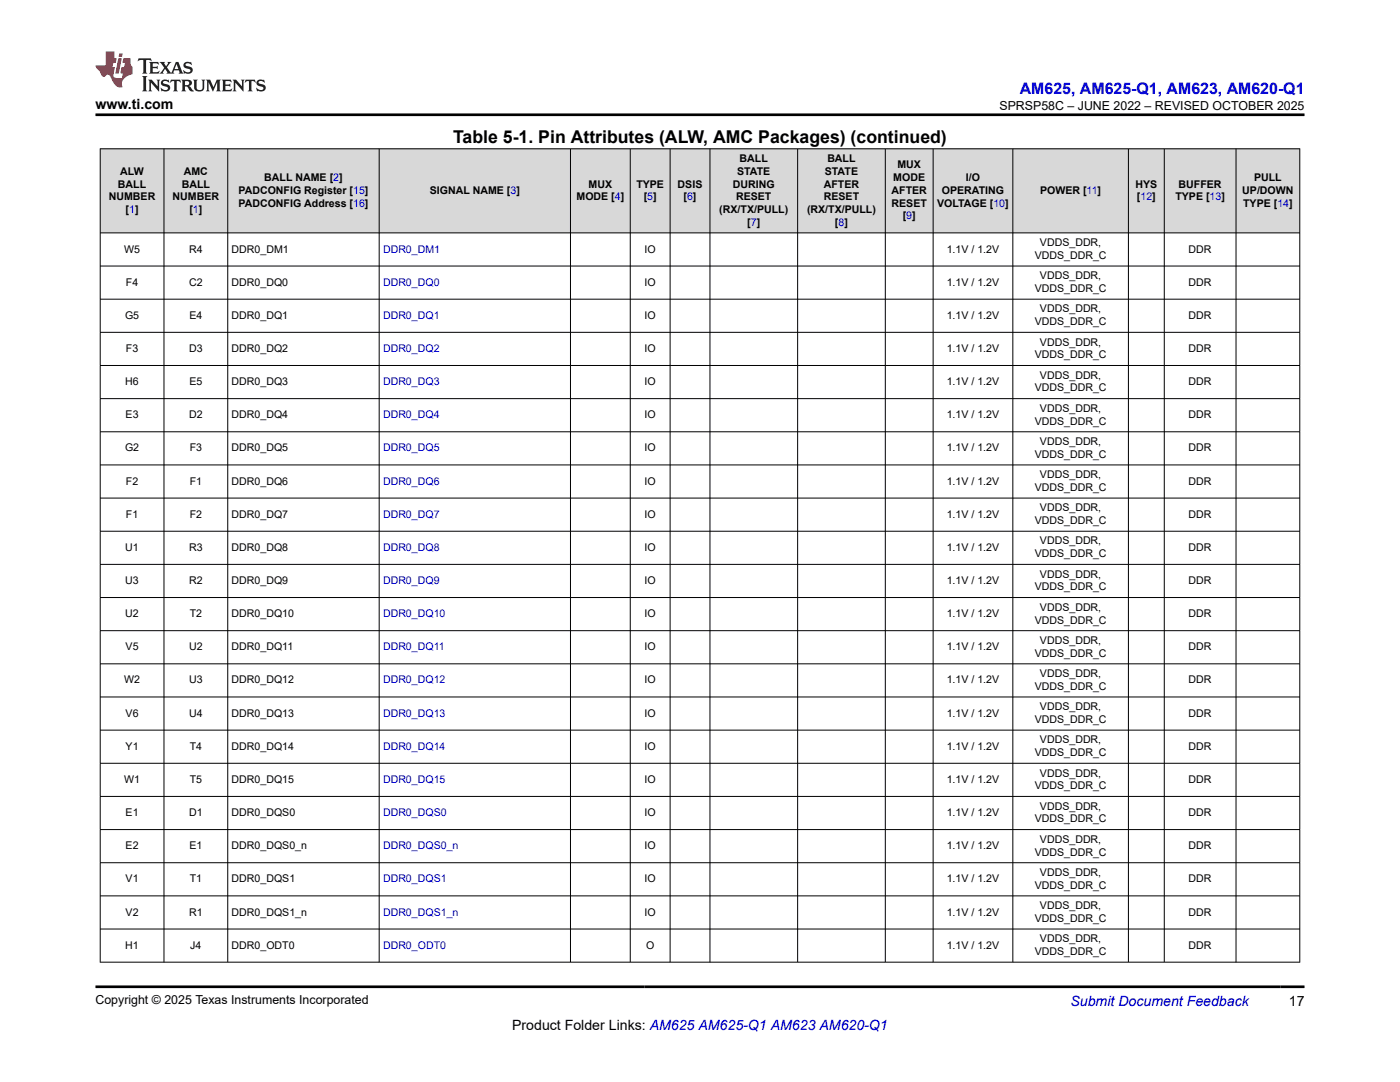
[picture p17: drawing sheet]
<svg xmlns="http://www.w3.org/2000/svg" width="279mm" height="216mm" viewBox="0 0 279 216" stroke-linecap="round" stroke-linejoin="round" font-family="sans-serif">
<defs><g id="words">
<text font-size="3.5" x="90.4" y="28.5">Table 5-1. Pin Attributes (ALW, AMC Packages) (continued)</text>
<text font-size="3.2" fill="#00f" x="203.5" y="18.7">AM625, AM625-Q1, AM623, AM620-Q1</text>
<g font-size="2.8">
<text x="19" y="21.8">www.ti.com</text>
<text x="257.2" y="200.7">17</text>
<text x="102.2" y="205.5">Product Folder Links: AM625 AM625-Q1 AM623 AM620-Q1</text>
</g>
<text font-size="2.8" fill="#00f" x="213.6" y="200.7">Submit Document Feedback</text>
<g font-size="2.5">
<text x="199.5" y="21.9">SPRSP58C – JUNE 2022 – REVISED OCTOBER 2025</text>
<text x="19" y="200.4">Copyright © 2025 Texas Instruments Incorporated</text>
</g>
<g font-size="2.1">
<text x="24" y="34.9">ALW</text>
<text x="36.7" y="34.9">AMC</text>
<text x="147.1" y="34.9">STATE</text>
<text x="147.6" y="32.3">BALL</text>
<text x="164.6" y="34.9">STATE</text>
<text x="165.1" y="32.3">BALL</text>
<text x="179.1" y="33.6">MUX</text>
<text x="21.7" y="40">NUMBER</text>
<text x="23.5" y="37.4">BALL</text>
<text x="34.4" y="40">NUMBER</text>
<text x="36.3" y="37.4">BALL</text>
<text x="47.6" y="38.7">PADCONFIG Register [15]</text>
<text x="47.6" y="41.2">PADCONFIG Address [16]</text>
<text x="52.7" y="36.2">BALL NAME [2]</text>
<text x="85.8" y="38.7">SIGNAL NAME [3]</text>
<text x="115.1" y="40">MODE [4]</text>
<text x="117.5" y="37.4">MUX</text>
<text x="127" y="37.4">TYPE</text>
<text x="128.5" y="40">[5]</text>
<text x="135.2" y="37.4">DSIS</text>
<text x="136.4" y="40">[6]</text>
<text x="146.3" y="37.4">DURING</text>
<text x="146.9" y="40">RESET</text>
<text x="164.4" y="40">RESET</text>
<text x="164.4" y="37.4">AFTER</text>
<text x="177.9" y="41.2">RESET</text>
<text x="177.9" y="38.7">AFTER</text>
<text x="178.3" y="36.2">MODE</text>
<text x="187" y="41.2">VOLTAGE [10]</text>
<text x="188" y="38.7">OPERATING</text>
<text x="192.8" y="36.2">I/O</text>
<text x="207.6" y="38.7">POWER [11]</text>
<text x="226.6" y="37.4">HYS</text>
<text x="226.9" y="40">[12]</text>
<text x="234.6" y="40">TYPE [13]</text>
<text x="235.2" y="37.4">BUFFER</text>
<text x="247.9" y="38.7">UP/DOWN</text>
<text x="248.1" y="41.2">TYPE [14]</text>
<text x="250.3" y="36.2">PULL</text>
<text x="25.1" y="42.5">[1]</text>
<text x="37.8" y="42.5">[1]</text>
<text x="143.6" y="42.5">(RX/TX/PULL)</text>
<text x="149.1" y="45">[7]</text>
<text x="161.1" y="42.5">(RX/TX/PULL)</text>
<text x="166.6" y="45">[8]</text>
<text x="180.2" y="43.8">[9]</text>
<text x="24.8" y="50.4">W5</text>
<text x="37.7" y="50.4">R4</text>
<text x="46.2" y="50.4">DDR0_DM1</text>
<text x="128.6" y="50.4">IO</text>
<text x="188.9" y="50.4">1.1V / 1.2V</text>
<text x="206.5" y="51.7">VDDS_DDR_C</text>
<text x="207.6" y="49.1">VDDS_DDR,</text>
<text x="237.2" y="50.4">DDR</text>
<text x="25.1" y="57">F4</text>
<text x="37.7" y="57">C2</text>
<text x="46.2" y="57">DDR0_DQ0</text>
<text x="128.6" y="57">IO</text>
<text x="188.9" y="57">1.1V / 1.2V</text>
<text x="206.5" y="58.3">VDDS_DDR_C</text>
<text x="207.6" y="55.7">VDDS_DDR,</text>
<text x="237.2" y="57">DDR</text>
<text x="25" y="63.6">G5</text>
<text x="37.8" y="63.6">E4</text>
<text x="46.2" y="63.6">DDR0_DQ1</text>
<text x="128.6" y="63.6">IO</text>
<text x="188.9" y="63.6">1.1V / 1.2V</text>
<text x="206.5" y="64.9">VDDS_DDR_C</text>
<text x="207.6" y="62.3">VDDS_DDR,</text>
<text x="237.2" y="63.6">DDR</text>
<text x="25.1" y="70.2">F3</text>
<text x="37.7" y="70.2">D3</text>
<text x="46.2" y="70.2">DDR0_DQ2</text>
<text x="128.6" y="70.2">IO</text>
<text x="188.9" y="70.2">1.1V / 1.2V</text>
<text x="206.5" y="71.5">VDDS_DDR_C</text>
<text x="207.6" y="69">VDDS_DDR,</text>
<text x="237.2" y="70.2">DDR</text>
<text x="25" y="76.8">H6</text>
<text x="37.8" y="76.8">E5</text>
<text x="46.2" y="76.8">DDR0_DQ3</text>
<text x="128.6" y="76.8">IO</text>
<text x="188.9" y="76.8">1.1V / 1.2V</text>
<text x="207.6" y="75.6">VDDS_DDR,</text>
<text x="237.2" y="76.8">DDR</text>
<text x="25.1" y="83.5">E3</text>
<text x="37.7" y="83.5">D2</text>
<text x="46.2" y="83.5">DDR0_DQ4</text>
<text x="128.6" y="83.5">IO</text>
<text x="188.9" y="83.5">1.1V / 1.2V</text>
<text x="206.5" y="78.1">VDDS_DDR_C</text>
<text x="207.6" y="82.2">VDDS_DDR,</text>
<text x="237.2" y="83.5">DDR</text>
<text x="206.5" y="84.7">VDDS_DDR_C</text>
<text x="207.6" y="88.8">VDDS_DDR,</text>
<text x="25" y="90.1">G2</text>
<text x="37.9" y="90.1">F3</text>
<text x="46.2" y="90.1">DDR0_DQ5</text>
<text x="128.6" y="90.1">IO</text>
<text x="188.9" y="90.1">1.1V / 1.2V</text>
<text x="206.5" y="91.3">VDDS_DDR_C</text>
<text x="207.6" y="95.4">VDDS_DDR,</text>
<text x="237.2" y="90.1">DDR</text>
<text x="25.1" y="96.7">F2</text>
<text x="37.9" y="96.7">F1</text>
<text x="46.2" y="96.7">DDR0_DQ6</text>
<text x="128.6" y="96.7">IO</text>
<text x="188.9" y="96.7">1.1V / 1.2V</text>
<text x="206.5" y="98">VDDS_DDR_C</text>
<text x="237.2" y="96.7">DDR</text>
<text x="25.1" y="103.3">F1</text>
<text x="37.9" y="103.3">F2</text>
<text x="46.2" y="103.3">DDR0_DQ7</text>
<text x="128.6" y="103.3">IO</text>
<text x="188.9" y="103.3">1.1V / 1.2V</text>
<text x="206.5" y="104.6">VDDS_DDR_C</text>
<text x="207.6" y="102">VDDS_DDR,</text>
<text x="237.2" y="103.3">DDR</text>
<text x="25" y="109.9">U1</text>
<text x="37.7" y="109.9">R3</text>
<text x="46.2" y="109.9">DDR0_DQ8</text>
<text x="128.6" y="109.9">IO</text>
<text x="188.9" y="109.9">1.1V / 1.2V</text>
<text x="206.5" y="111.2">VDDS_DDR_C</text>
<text x="207.6" y="108.6">VDDS_DDR,</text>
<text x="237.2" y="109.9">DDR</text>
<text x="25" y="116.5">U3</text>
<text x="37.7" y="116.5">R2</text>
<text x="46.2" y="116.5">DDR0_DQ9</text>
<text x="128.6" y="116.5">IO</text>
<text x="188.9" y="116.5">1.1V / 1.2V</text>
<text x="206.5" y="117.8">VDDS_DDR_C</text>
<text x="207.6" y="115.3">VDDS_DDR,</text>
<text x="237.2" y="116.5">DDR</text>
<text x="25" y="123.1">U2</text>
<text x="37.9" y="123.1">T2</text>
<text x="46.2" y="123.1">DDR0_DQ10</text>
<text x="128.6" y="123.1">IO</text>
<text x="188.9" y="123.1">1.1V / 1.2V</text>
<text x="206.5" y="124.4">VDDS_DDR_C</text>
<text x="207.6" y="121.9">VDDS_DDR,</text>
<text x="237.2" y="123.1">DDR</text>
<text x="25.1" y="129.8">V5</text>
<text x="37.7" y="129.8">U2</text>
<text x="46.2" y="129.8">DDR0_DQ11</text>
<text x="128.6" y="129.8">IO</text>
<text x="188.9" y="129.8">1.1V / 1.2V</text>
<text x="206.5" y="131">VDDS_DDR_C</text>
<text x="207.6" y="128.5">VDDS_DDR,</text>
<text x="237.2" y="129.8">DDR</text>
<text x="24.8" y="136.4">W2</text>
<text x="37.7" y="136.4">U3</text>
<text x="46.2" y="136.4">DDR0_DQ12</text>
<text x="128.6" y="136.4">IO</text>
<text x="188.9" y="136.4">1.1V / 1.2V</text>
<text x="206.5" y="137.6">VDDS_DDR_C</text>
<text x="207.6" y="135.1">VDDS_DDR,</text>
<text x="237.2" y="136.4">DDR</text>
<text x="25.1" y="143">V6</text>
<text x="37.7" y="143">U4</text>
<text x="46.2" y="143">DDR0_DQ13</text>
<text x="128.6" y="143">IO</text>
<text x="188.9" y="143">1.1V / 1.2V</text>
<text x="207.6" y="141.7">VDDS_DDR,</text>
<text x="237.2" y="143">DDR</text>
<text x="25.1" y="149.6">Y1</text>
<text x="37.9" y="149.6">T4</text>
<text x="46.2" y="149.6">DDR0_DQ14</text>
<text x="128.6" y="149.6">IO</text>
<text x="188.9" y="149.6">1.1V / 1.2V</text>
<text x="206.5" y="144.3">VDDS_DDR_C</text>
<text x="207.6" y="148.3">VDDS_DDR,</text>
<text x="237.2" y="149.6">DDR</text>
<text x="206.5" y="150.9">VDDS_DDR_C</text>
<text x="207.6" y="155">VDDS_DDR,</text>
<text x="24.8" y="156.2">W1</text>
<text x="37.9" y="156.2">T5</text>
<text x="46.2" y="156.2">DDR0_DQ15</text>
<text x="128.6" y="156.2">IO</text>
<text x="188.9" y="156.2">1.1V / 1.2V</text>
<text x="206.5" y="157.5">VDDS_DDR_C</text>
<text x="207.6" y="161.6">VDDS_DDR,</text>
<text x="237.2" y="156.2">DDR</text>
<text x="25.1" y="162.8">E1</text>
<text x="37.7" y="162.8">D1</text>
<text x="46.2" y="162.8">DDR0_DQS0</text>
<text x="128.6" y="162.8">IO</text>
<text x="188.9" y="162.8">1.1V / 1.2V</text>
<text x="206.5" y="164.1">VDDS_DDR_C</text>
<text x="237.2" y="162.8">DDR</text>
<text x="25.1" y="169.4">E2</text>
<text x="37.8" y="169.4">E1</text>
<text x="46.2" y="169.4">DDR0_DQS0_n</text>
<text x="128.6" y="169.4">IO</text>
<text x="188.9" y="169.4">1.1V / 1.2V</text>
<text x="206.5" y="170.7">VDDS_DDR_C</text>
<text x="207.6" y="168.2">VDDS_DDR,</text>
<text x="237.2" y="169.4">DDR</text>
<text x="25.1" y="176.1">V1</text>
<text x="37.9" y="176.1">T1</text>
<text x="46.2" y="176.1">DDR0_DQS1</text>
<text x="128.6" y="176.1">IO</text>
<text x="188.9" y="176.1">1.1V / 1.2V</text>
<text x="206.5" y="177.3">VDDS_DDR_C</text>
<text x="207.6" y="174.8">VDDS_DDR,</text>
<text x="237.2" y="176.1">DDR</text>
<text x="25.1" y="182.7">V2</text>
<text x="37.7" y="182.7">R1</text>
<text x="46.2" y="182.7">DDR0_DQS1_n</text>
<text x="128.6" y="182.7">IO</text>
<text x="188.9" y="182.7">1.1V / 1.2V</text>
<text x="206.5" y="183.9">VDDS_DDR_C</text>
<text x="207.6" y="181.4">VDDS_DDR,</text>
<text x="237.2" y="182.7">DDR</text>
<text x="25" y="189.3">H1</text>
<text x="38" y="189.3">J4</text>
<text x="46.2" y="189.3">DDR0_ODT0</text>
<text x="128.9" y="189.3">O</text>
<text x="188.9" y="189.3">1.1V / 1.2V</text>
<text x="206.5" y="190.6">VDDS_DDR_C</text>
<text x="207.6" y="188">VDDS_DDR,</text>
<text x="237.2" y="189.3">DDR</text>
</g>
<g font-size="2.1" fill="#00f">
<text x="76.4" y="50.4">DDR0_DM1</text>
<text x="76.4" y="57">DDR0_DQ0</text>
<text x="76.4" y="63.6">DDR0_DQ1</text>
<text x="76.4" y="70.2">DDR0_DQ2</text>
<text x="76.4" y="76.8">DDR0_DQ3</text>
<text x="76.4" y="83.5">DDR0_DQ4</text>
<text x="76.4" y="90.1">DDR0_DQ5</text>
<text x="76.4" y="96.7">DDR0_DQ6</text>
<text x="76.4" y="103.3">DDR0_DQ7</text>
<text x="76.4" y="109.9">DDR0_DQ8</text>
<text x="76.4" y="116.5">DDR0_DQ9</text>
<text x="76.4" y="123.1">DDR0_DQ10</text>
<text x="76.4" y="129.8">DDR0_DQ11</text>
<text x="76.4" y="136.4">DDR0_DQ12</text>
<text x="76.4" y="143">DDR0_DQ13</text>
<text x="76.4" y="149.6">DDR0_DQ14</text>
<text x="76.4" y="156.2">DDR0_DQ15</text>
<text x="76.4" y="162.8">DDR0_DQS0</text>
<text x="76.4" y="169.4">DDR0_DQS0_n</text>
<text x="76.4" y="176.1">DDR0_DQS1</text>
<text x="76.4" y="182.7">DDR0_DQS1_n</text>
<text x="76.4" y="189.3">DDR0_ODT0</text>
</g>
</g></defs>
<g fill="#d8d8d8">
<path d="M20 29.7h239.4v16.8h-239.4z" fill-rule="evenodd"/>
<path d="M20.1 29.8h12.6v16.6h-12.6z" fill-rule="evenodd"/>
<path d="M32.8 29.8h12.6v16.6h-12.6z" fill-rule="evenodd"/>
<path d="M45.5 29.8h30.1v16.6h-30.1z" fill-rule="evenodd"/>
<path d="M75.7 29.8h38.1v16.6h-38.1z" fill-rule="evenodd"/>
<path d="M113.9 29.8h11.8v16.6h-11.8z" fill-rule="evenodd"/>
<path d="M125.8 29.8h7.9v16.6h-7.9z" fill-rule="evenodd"/>
<path d="M133.8 29.8h7.8v16.6h-7.8z" fill-rule="evenodd"/>
<path d="M141.7 29.8h17.4v16.6h-17.4z" fill-rule="evenodd"/>
<path d="M159.2 29.8h17.4v16.6h-17.4z" fill-rule="evenodd"/>
<path d="M176.7 29.8h9.5v16.6h-9.5z" fill-rule="evenodd"/>
<path d="M186.3 29.8h15.8v16.6h-15.8z" fill-rule="evenodd"/>
<path d="M202.2 29.8h22.9v16.6h-22.9z" fill-rule="evenodd"/>
<path d="M225.3 29.8h7v16.6h-7z" fill-rule="evenodd"/>
<path d="M232.4 29.8h14.2v16.6h-14.2z" fill-rule="evenodd"/>
<path d="M246.7 29.8h12.6v16.6h-12.6z" fill-rule="evenodd"/>
</g>
<g fill="none" stroke="#000" stroke-width=".2">
<path d="M19.9 29.7h239.6M20 29.6v162.5M32.7 29.6v162.5M45.5 29.6v162.5M75.7 29.6v162.5M113.9 29.6v162.5M125.8 29.6v162.5M133.7 29.6v162.5M141.7 29.6v162.5M159.2 29.6v162.5M176.7 29.6v162.5M186.2 29.6v162.5"/>
<path d="M202.1 29.6v162.5M225.2 29.6v162.5M232.4 29.6v162.5M246.7 29.6v162.5M259.4 29.6v162.5M19.9 46.5h239.6M19.9 53.1h239.6M19.9 59.7h239.6M19.9 66.3h239.6M19.9 72.9h239.6M19.9 79.5h239.6M19.9 86.2h239.6"/>
<path d="M19.9 92.8h239.6M19.9 99.4h239.6M19.9 106h239.6M19.9 112.6h239.6M19.9 119.2h239.6M19.9 125.8h239.6M19.9 132.5h239.6M19.9 139.1h239.6M19.9 145.7h239.6M19.9 152.3h239.6M19.9 158.9h239.6M19.9 165.5h239.6"/>
<path d="M19.9 172.1h239.6M19.9 178.8h239.6M19.9 185.4h239.6M19.9 192h239.6"/>
</g>
<path d="M27.7 11.6l-.2 .6 .5-.2h.6v.1v2.2l-.2 .4h1l-.2-.4v-2.2v-.1h.5l.5 .2-.1-.6zM29.8 12.4l.2 .3v1.6l-.2 .4h1.9l.1-.6a1.08 1.08 0 0 1-1.3 .2v-.7h.6l.4 .2v-.7l-.4 .2h-.6v-.5l.2-.2a1 1 0 0 1 1 .3l-.1-.5zM31.8 12.4l1 1.1-1 1.2h.9l-.2-.2 .4-.8 .5 .8-.2 .2h1.6l-.2-.2 .1-.5h1l.1 .5-.1 .2h.9l-.2-.4-.8-1.9h-.5l-1 2.1-.8-1.1 .9-1h-.8l.2 .2-.5 .6-.3-.6 .1-.2zM35.2 12.8l.4 1h-.8zM36.8 12.5a.65 .65 0 0 0-.2 .7 .65 .65 0 0 0 .6 .5l.7 .1 .1 .3a.79 .79 0 0 1-.7 .4 .79 .79 0 0 1-.7-.5l.1 .7 .2-.1a.93 .93 0 0 0 1.1 0 .93 .93 0 0 0 .4-.9 1.46 1.46 0 0 0-1.2-.6l-.1-.3a1.09 1.09 0 0 1 1.2 .2l-.2-.6-.1 .1-.6-.2zM28.4 15.2l.2 .4v2.2l-.2 .4h1l-.2-.4v-2.2l.2-.4zM29.6 15.9l.2 .4v1.5l-.2 .4h.8l-.3-.4v-1.3l1.7 1.8v-2l.2-.4h-.8l.2 .2 .1 1.1-1.2-1.3zM32.3 16a.65 .65 0 0 0-.2 .8 .65 .65 0 0 0 .7 .4l.6 .2 .1 .2a.79 .79 0 0 1-.7 .4 .79 .79 0 0 1-.7-.5l.1 .7 .2-.1a.93 .93 0 0 0 1.1 .1 .93 .93 0 0 0 .4-1 1.46 1.46 0 0 0-1.2-.5l-.1-.4a1.09 1.09 0 0 1 1.2 .2l-.2-.6-.1 .1-.6-.1zM34.1 15.9l-.1 .6a.63 .63 0 0 1 .7-.3l.1 1.6-.3 .4h1l-.2-.4v-1.6a.66 .66 0 0 1 .8 .3l-.1-.6zM36.2 15.9l.2 .4v1.5l-.2 .4h.9l-.2-.2v-.7h.5l.1 .2a.79 .79 0 0 0 1.2 .6l-1-.9a.61 .61 0 0 0 .6-.6 .61 .61 0 0 0-.5-.7zM36.9 16.2h.2a.47 .47 0 0 1 .5 .1 .47 .47 0 0 1 .1 .5l-.2 .1-.6 .1zM38.5 15.9l.2 .2a2.27 2.27 0 0 0 .4 2 1.04 1.04 0 0 0 1.7-.7v-1.3l.2-.2h-.8l.2 .4v1.1a.6 .6 0 0 1-.6 .6 .6 .6 0 0 1-.6-.6v-1.1l.3-.4zM41.1 15.9l.2 .4v1.5l-.2 .4h.7l-.2-.4v-1.4l.9 1.9 .8-1.9v1.4l-.2 .4h1l-.3-.4v-1.5l.3-.4h-.8l-.7 1.5-.7-1.5zM44.3 15.9l.2 .4v1.5l-.2 .4h1.9l.1-.6a1.09 1.09 0 0 1-1.3 .2v-.7h.6l.4 .2v-.6l-.4 .2h-.6v-.6l.2-.1a1.01 1.01 0 0 1 1 .3l-.1-.6zM46.4 15.9l.3 .4v1.5l-.3 .4h.8l-.2-.4v-1.3l1.6 1.8v-2l.2-.4h-.7l.2 .2v1.1l-1.2-1.3zM49 15.9l-.1 .6a.63 .63 0 0 1 .8-.3v1.6l-.3 .4h1l-.2-.4v-1.6a.66 .66 0 0 1 .8 .3l-.1-.6zM51.4 16a.65 .65 0 0 0-.2 .8 .65 .65 0 0 0 .6 .4l.6 .2 .2 .2a.79 .79 0 0 1-.8 .4 .79 .79 0 0 1-.6-.5l.1 .7 .2-.1a.93 .93 0 0 0 1 .1 .93 .93 0 0 0 .5-1 1.46 1.46 0 0 0-1.3-.5l-.1-.4a1.09 1.09 0 0 1 1.3 .2l-.2-.6-.2 .1-.5-.1z" fill="#231f20"/>
<path d="M21.1 10.3v2.7h-2.1l.1 .4 .9 1a.95 .95 0 0 0 .9 .9 .59 .59 0 0 1 .6-.4 .59 .59 0 0 1 .5 .3l.4 .8a1.59 1.59 0 0 0 2.1 1.4 1.61 1.61 0 0 1 1-2.3l1-.3-.1-1.5a1.59 1.59 0 0 1-.4-1.7h-1.4l-.2 .9h.5l-.1 .9h-.5l-.2 .9v.3l.4 .1-.2 .9h-.6a.73 .73 0 0 1-1.1-.7l.3-1.5h-.5l.2-.9h.5l.2-.9h-.5v-1.3zM23.6 11.6l-.6 3.1h.7l.6-3.1zM23.8 10.7l-.1 .6h.7l.1-.6z" fill="#ed1c24"/>
<path d="M19 22.9h241.3M19 196.9h241.3" fill="none" stroke="#000" stroke-width=".53"/>
<use href="#words"/>
</svg>
